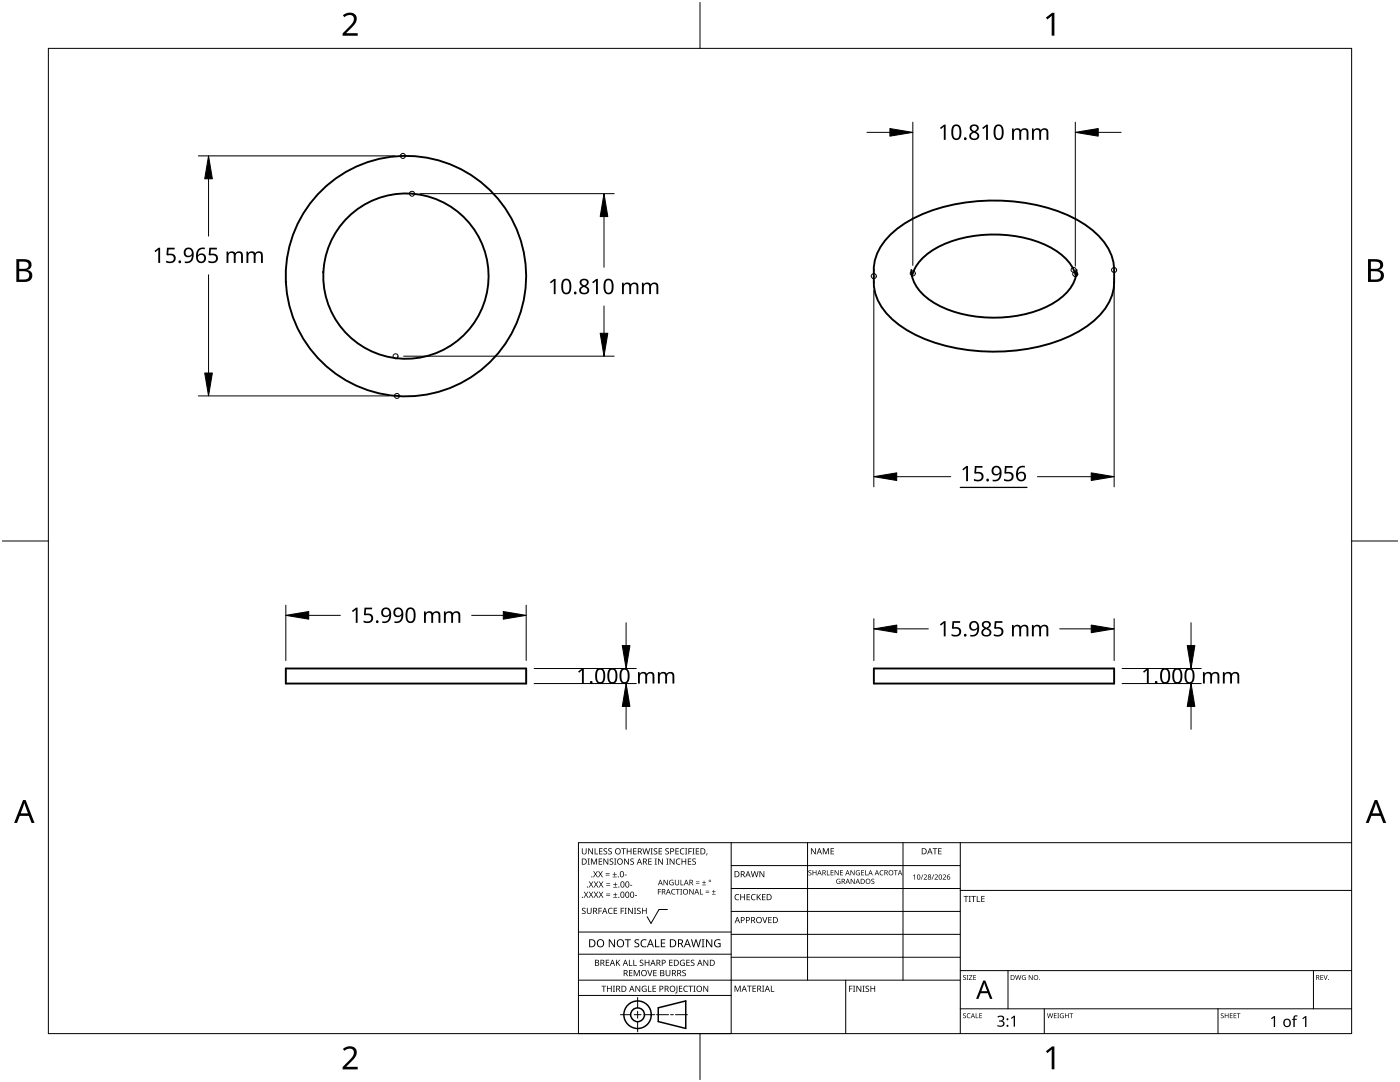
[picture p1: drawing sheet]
<svg xmlns="http://www.w3.org/2000/svg" width="279mm" height="216mm" viewBox="0 0 279 216" stroke-linecap="round" stroke-linejoin="round" font-family="sans-serif">
<g fill="none" stroke="#000" stroke-width=".38">
<path d="M177.7 46.8a27.2 27.2 0 0 1 15-6.4 37.2 37.2 0 0 1 22.2 3.4 14.4 14.4 0 0 1 6.9 7.2 15.6 15.6 0 0 1 .1 7.9 13.8 13.8 0 0 1-6.6 7.2 37.1 37.1 0 0 1-24.3 3.4 24.7 24.7 0 0 1-14.1-7 9.4 9.4 0 0 1-2.5-6.2 11.3 11.3 0 0 1 1.3-7l.9-1.3zM181.9 53.9l.1 1.2M182 55.1a9.4 9.4 0 0 0 5.6 6 26 26 0 0 0 22.4-.5 9.1 9.1 0 0 0 4.7-5.5M182 55.1a9.2 9.2 0 0 1 5.3-5.8 26 26 0 0 1 22.4 .1 9.4 9.4 0 0 1 5 5.7M214.9 53.9l-.2 1.2M57 133.4h48v3h-48zM174.4 133.4h48v3h-48z"/>
<circle cx="81" cy="55.1" r="16.5"/>
<circle cx="81" cy="55.1" r="24"/>
</g>
<path d="M9.7 9.7h260v196.5h-260z" fill="none" stroke="#000" stroke-width=".2"/>
<path d="M139.7 .5v9.2M.5 108h9.2M269.7 108h9.2M139.7 206.2v9.2" fill="none" stroke="#000" stroke-width=".2"/>
<g fill="#000">
<path d="M68.4 3.1a1.64 1.64 0 0 1 2.8 .4 2.52 2.52 0 0 1-1.2 2.2l-.9 .9h2.3v.5h-3v-.4l1.2-1.2a1.95 1.95 0 0 0 .9-2.2 1.23 1.23 0 0 0-1.8 .1zM208.7 3.5l1.3-.9h.4v4.5h-.5v-4l-.9 .8zM68.4 209.3a1.64 1.64 0 0 1 2.8 .4 2.52 2.52 0 0 1-1.2 2.2l-.9 1h2.3v.5h-3v-.5l1.2-1.2a1.95 1.95 0 0 0 .9-2.1 1.23 1.23 0 0 0-1.8 .1zM208.7 209.8l1.3-1h.4v4.6h-.5v-4l-.9 .7z"/>
<path d="M3.3 51.7h1.3a1.28 1.28 0 0 1 1.7 1.3 1.04 1.04 0 0 1-.9 .9 1.23 1.23 0 0 1 1 1.5 1.23 1.23 0 0 1-1.5 .9h-1.6zM3.8 54.1v1.7h1a.86 .86 0 0 0 1-.9 .86 .86 0 0 0-1.1-.8zM3.8 52.2v1.4h.9a.78 .78 0 0 0 1-.7 .78 .78 0 0 0-1.1-.7z"/>
<path d="M273 51.7h1.3a1.28 1.28 0 0 1 1.7 1.3 1.04 1.04 0 0 1-.8 .9 1.23 1.23 0 0 1 1 1.5 1.23 1.23 0 0 1-1.6 .9h-1.6zM273.6 54.1v1.7h.9a.86 .86 0 0 0 1.1-.9 .86 .86 0 0 0-1.1-.8zM273.6 52.2v1.4h.8a.78 .78 0 0 0 1-.7 .78 .78 0 0 0-1.1-.7z"/>
<path d="M4.6 159.6h.5l1.8 4.6h-.6l-.6-1.4h-1.8l-.5 1.4h-.6zM4.8 160.2l-.7 2.1h1.5z"/>
<path d="M274.3 159.6h.6l1.7 4.6h-.6l-.5-1.4h-1.8l-.6 1.4h-.5zM274.6 160.2l-.7 2.1h1.4z"/>
</g>
<g fill="none" stroke="#000" stroke-width=".2">
<path d="M145.9 168.1v38.1h-30.5v-38.1h154.3M145.9 172.7h45.7M145.9 177.3h45.7M161.2 168.1v27.5M180.2 168.1v27.5M191.6 168.1v38.1M191.6 177.7h78.1M115.4 198.6h30.5M115.4 195.6h76.2M115.4 190.4h30.5M115.4 186h30.5M127.3 199v2.1"/>
<path d="M133.2 181.5h-1.7l-1.6 2.8-.7-1.4M145.9 181.9h45.7M145.9 186.4h45.7M145.9 191h45.7M168.8 195.6v10.6M191.6 193.7h78.1M201.2 193.7v7.6M262.1 193.7v7.6M123.8 202.5h2.1M126.6 202.5h1.3M127.3 201.8v1.4M127.3 203.8v2.1"/>
<path d="M128.6 202.5h2.1M131 202.5h2.4M133.8 202.5h.6M134.8 202.5h2.4M191.6 201.3h78.1M208.4 201.3v4.9M243.1 201.3v4.9"/>
</g>
<g fill="#000">
<path d="M116.1 169.3h.2v.8a.32 .32 0 0 0 .3 .3 .32 .32 0 0 0 .3-.3v-.8h.2v.8a.47 .47 0 0 1-.5 .4 .47 .47 0 0 1-.5-.5zM116.5 177.9h.2l.3 .5 .3-.5h.1l-.4 .6 .4 .6h-.1l-.3-.5-.4 .5h-.1l.4-.6zM117.3 171.3h.4l-.1 .1v1l.1 .1h-.4l.1-.1v-1zM117.4 169.3h.2l.6 1v-1h.1v1.2h-.1l-.7-1v1h-.1zM117.5 177.9h.2l.3 .5 .3-.5h.1l-.4 .6 .4 .6h-.1l-.4-.5-.3 .5h-.1l.4-.6zM117.5 175.9h.2l.3 .5 .3-.5h.1l-.4 .6 .5 .6h-.2l-.3-.5-.4 .5h-.1l.4-.6zM117.9 171.3h.3l.3 1 .4-1h.3v1.2h-.2v-1l-.4 1h-.1l-.4-1v1h-.2zM118.7 169.3h.1v1h.6v.2h-.7zM118.4 173.8h.1l.3 .5 .3-.5h.2l-.4 .6 .4 .7h-.1l-.4-.6-.3 .6h-.1l.4-.7zM118.5 177.9h.2l.2 .5 .3-.5h.2l-.4 .6 .4 .6h-.1l-.4-.5-.3 .5h-.1l.4-.6zM118.5 175.9h.2l.3 .5 .3-.5h.1l-.4 .6 .4 .6h-.1l-.3-.5-.4 .5h-.1l.4-.6zM119.5 171.3h.7v.1h-.6v.4h.5v.2h-.5v.4h.6v.1h-.7z"/>
<path d="M119.6 169.3h.6v.1h-.5v.4h.5v.1h-.5v.4h.5v.2h-.6zM119.4 173.8h.1l.3 .5 .3-.5h.2l-.4 .6 .4 .7h-.1l-.4-.6-.3 .6h-.2l.5-.7zM119.5 177.9h.1l.3 .5 .3-.5h.2l-.4 .6 .4 .6h-.1l-.4-.5-.3 .5h-.1l.4-.6zM119.5 175.9h.2l.3 .5 .3-.5h.1l-.4 .6 .4 .6h-.1l-.4-.5-.3 .5h-.1l.4-.6zM120.9 174.6h.8v.1h-.8zM120.9 174.2h.8v.1h-.8zM121 178.7h.8v.1h-.8zM121 178.3h.8v.1h-.8zM121 176.6h.8v.1h-.8zM121 176.3h.8v.1h-.8zM120.5 169.4l.4-.1h.3l-.1 .1a.25 .25 0 0 0-.4-.1 .25 .25 0 0 0 0 .4l.4 .3 .1 .2-.3 .3-.5-.1v-.1h.2a.27 .27 0 0 0 .4-.1 .27 .27 0 0 0-.3-.3l-.2-.2zM120.4 171.3h.2l.7 1-.1-1h.2v1.2h-.2l-.6-1v1h-.2z"/>
<path d="M121.4 169.4l.5-.1h.2v.1a.25 .25 0 0 0-.4-.1 .25 .25 0 0 0 0 .4l.4 .3v.2l-.2 .3-.5-.1v-.1h.1a.27 .27 0 0 0 .5-.1 .27 .27 0 0 0-.4-.3l-.2-.2zM122.3 174.9h.8v.2h-.8zM122.4 179h.8v.1h-.8zM122.4 177h.8v.1h-.8zM121.7 171.4l.4-.1 .3 .1-.1 .1a.25 .25 0 0 0-.4-.1 .25 .25 0 0 0 0 .4 .42 .42 0 0 1 .5 .5 .42 .42 0 0 1-.7 .2l-.1-.2 .2 .1a.27 .27 0 0 0 .5-.2 .27 .27 0 0 0-.4-.3l-.2-.2zM122.6 174h.1v.4h.4v.1h-.4v.4h-.1v-.4h-.3v-.1h.3zM122.7 178.1h.1v.4h.4v.1h-.4v.3h-.1v-.3h-.3v-.1h.3zM122.7 176.1h.2v.3h.3v.2h-.3v.3h-.2v-.3h-.3v-.2h.3zM122.6 171.3h.4l-.1 .1v1l.1 .1h-.4l.1-.1v-1zM124 169.3h.9v.1h-.4v1.1h-.1v-1.1h-.4zM124.7 174.5h.4v.2h-.4zM124.6 171.3h.1l.7 1v-1h.1v1.2h-.2l-.6-1v1h-.1z"/>
<path d="M125.7 176.6h.5v.1h-.5zM125.1 169.3h.1v.5h.7v-.5h.1v1.2h-.1v-.6h-.7v.6h-.1zM125.8 171.4l.5-.1 .2 .1v.1a.25 .25 0 0 0-.4-.1 .25 .25 0 0 0 0 .4 .42 .42 0 0 1 .4 .5 .42 .42 0 0 1-.7 .2v-.2l.1 .1a.27 .27 0 0 0 .5-.2 .27 .27 0 0 0-.4-.3l-.2-.2zM126.7 178.6h.4v.2h-.4zM126.4 169.3h.6v.1h-.5v.4h.5v.1h-.5v.4h.5v.2h-.6zM128.2 169.3h.2l.2 1 .3-1h.2l.2 1 .3-1h.1l-.3 1.2h-.1l-.3-1.1-.3 1.1h-.2zM129.4 171.3h.7v.1h-.6v.4h.5v.2h-.5v.4h.6v.1h-.7zM129.8 169.3h.5l-.2 .1v1l.2 .1h-.5l.2-.1v-1zM130.7 171.3h.4l-.1 .1v1l.1 .1h-.4l.1-.1v-1zM130.5 169.4l.4-.1h.3l-.1 .1a.25 .25 0 0 0-.4-.1 .25 .25 0 0 0 0 .4l.4 .3 .1 .2-.2 .3-.6-.1v-.1h.2a.27 .27 0 0 0 .4-.1 .27 .27 0 0 0-.3-.3l-.2-.2zM131.3 177.4h.6v.1h-.5v.4h.5v.1h-.5v.5h-.1zM131.4 169.3h.7v.1h-.5v.4h.5v.1h-.5v.4h.5v.2h-.7z"/>
<path d="M131.3 171.3h.2l.7 1v-1h.1v1.2h-.2l-.6-1v1h-.2zM132.4 175.6h.2l.6 .9v-.9h.1v1h-.2l-.6-.9v.9h-.1zM133 171.3h.4l-.1 .1v1l.1 .1h-.4l.1-.1v-1zM132.8 169.4l.4-.1h.3l-.1 .1a.25 .25 0 0 0-.3-.1 .25 .25 0 0 0 0 .4l.4 .3v.2l-.2 .3-.5-.1v-.1h.1a.27 .27 0 0 0 .5-.1 .27 .27 0 0 0-.4-.3l-.2-.2zM133.7 175.7l.5-.2 .2 .1v.1a.45 .45 0 0 0-.7 .4 .45 .45 0 0 0 .6 .4v-.3h-.2v-.1h.3v.5a.6 .6 0 0 1-.8-.1 .6 .6 0 0 1 .1-.8zM134.1 177.5l.4-.1h.3l-.1 .2a.44 .44 0 0 0-.6 .4 .44 .44 0 0 0 .6 .3 .52 .52 0 0 1-.7 0 .52 .52 0 0 1 .1-.8zM133.6 171.3h.2l.7 1v-1h.1v1.2h-.2l-.6-1v1h-.2zM134.9 177.4h.8v.1h-.4v1h-.1v-1h-.3zM135 171.5l.5-.2 .3 .1-.1 .1a.49 .49 0 0 0-.7 .4 .49 .49 0 0 0 .7 .5 .52 .52 0 0 1-.6 0 .52 .52 0 0 1-.2-.6zM134.8 169.3h.7v.1h-.6v.4h.5v.1h-.5v.4h.6v.2h-.7zM134.7 175.6h.1v.7a.28 .28 0 0 0 .3 .2 .28 .28 0 0 0 .3-.2v-.7h.1v.7a.42 .42 0 0 1-.4 .4 .42 .42 0 0 1-.4-.4zM135.8 175.6h.2v.9h.4v.1h-.6z"/>
<path d="M135.8 177.4h.3l-.1 .1v.9l.1 .1h-.3l.1-.1v-.9zM135.8 169.4l.4-.1h.4l-.1 .1h-.2a.49 .49 0 0 0-.4 .6 .49 .49 0 0 0 .7 .3 .52 .52 0 0 1-.7 .1 .52 .52 0 0 1-.2-.6zM136 171.3h.2v.5h.6v-.5h.1v1.2h-.1v-.5h-.6v.5h-.2zM136.7 169.3h.5l-.2 .1v1l.2 .1h-.5l.2-.1v-1zM137.4 169.3h.7v.1h-.6v.4h.5v.2h-.5v.5h-.1zM137.3 171.3h.7v.1h-.6v.4h.5v.2h-.5v.4h.6v.1h-.7zM137.6 177.4h.1l.6 .9v-.9h.1v1.1h-.1l-.6-.9v.9h-.1zM138.2 169.3h.4l-.1 .1v1l.1 .1h-.4l.1-.1v-1zM138.9 176.2h.7v.1h-.7zM138.9 175.9h.7v.1h-.7zM138.2 171.4l.4-.1 .3 .1-.1 .1a.25 .25 0 0 0-.4-.1 .25 .25 0 0 0 0 .4 .42 .42 0 0 1 .5 .5 .42 .42 0 0 1-.7 .2l-.1-.2 .2 .1a.27 .27 0 0 0 .5-.2 .27 .27 0 0 0-.4-.3l-.2-.2zM138.9 169.3h.6v.1h-.5v.4h.5v.1h-.5v.4h.5v.2h-.6z"/>
<path d="M139.7 177.4h.1v1h.5v.1h-.6zM140.1 176.5h.8v.1h-.8zM140.5 175.7h.1v.3h.3v.2h-.3v.3h-.1v-.3h-.4v-.2h.4zM140.8 178h.7v.2h-.7zM140.8 177.7h.7v.1h-.7zM141 170.3h.2l-.3 .4zM142.1 178.4h.7v.1h-.7zM142.4 177.6h.1v.3h.3v.1h-.3v.3h-.1v-.3h-.3v-.1h.3zM146.8 178.6l.4-.2 .3 .1v.1a.49 .49 0 0 0-.7 .4 .49 .49 0 0 0 .7 .5 .52 .52 0 0 1-.7 0 .52 .52 0 0 1-.2-.6zM147.7 178.4h.2v.5h.6v-.5h.2v1.2h-.2v-.5h-.6v.5h-.2zM149 178.4h.7v.1h-.5v.4h.4v.2h-.4v.4h.5v.1h-.7zM150 178.6l.5-.2 .3 .1-.1 .1a.49 .49 0 0 0-.7 .4 .49 .49 0 0 0 .8 .5 .52 .52 0 0 1-.7 0 .52 .52 0 0 1-.2-.6z"/>
<path d="M149.8 173.8h.2l.3 1.1 .2-1.1h.2l.3 1.1 .2-1.1h.2l-.3 1.2h-.2l-.3-1-.3 1h-.1zM151 178.4h.2v.6l.5-.6h.2l-.5 .5 .5 .7h-.2l-.4-.6-.1 .6h-.2zM151.6 173.8h.1l.7 1v-1h.1v1.2h-.1l-.7-1v1h-.1zM152.1 178.4h.7v.1h-.6v.4h.5v.2h-.5v.4h.6v.1h-.7zM161.4 173.7l.3-.1 .2 .1v.1a.24 .24 0 0 0-.3-.1 .24 .24 0 0 0-.1 .3 .24 .24 0 0 0 .3 .1 .32 .32 0 0 1 0 .6 .32 .32 0 0 1-.5-.2h.1a.26 .26 0 0 0 .3 .1 .26 .26 0 0 0 .1-.4 .26 .26 0 0 0-.3-.1zM161.8 169.3h.2l.7 1v-1h.1v1.2h-.2l-.6-1v1h-.2zM162.2 173.6h.1v.5h.5v-.5h.1v1.1h-.1v-.5h-.5v.5h-.1zM164.2 169.3h.2l.4 .9 .4-.9h.2v1.2h-.1v-1.1l-.4 1.1h-.1l-.4-1.1v1.1h-.2zM165 173.6h.2v.9h.4v.2h-.6zM165.8 173.6h.5v.2h-.4v.3h.4v.1h-.4v.3h.4v.2h-.5zM165.8 169.3h.6v.1h-.5v.4h.5v.1h-.5v.4h.5v.2h-.6zM167 175.5l.5-.2 .2 .1v.1a.42 .42 0 0 0-.7 .3 .42 .42 0 0 0 .6 .5v-.3h-.2v-.2h.3v.5a.56 .56 0 0 1-.7-.1 .56 .56 0 0 1 0-.7z"/>
<path d="M166.6 173.6h.1l.6 .9v-.9h.1v1.1h-.2l-.5-.9v.9h-.1zM167.7 173.6h.5v.2h-.4v.3h.4v.1h-.4v.3h.4v.2h-.5zM169.7 173.6h.2l.5 .9v-.9h.1v1.1h-.1l-.6-.9 .1 .9h-.2zM169.8 175.4h.1l.6 .8v-.8h.1v1h-.2l-.5-.9v.9h-.1zM170.9 173.8l.5-.2 .2 .1v.1a.42 .42 0 0 0-.7 .3 .42 .42 0 0 0 .6 .4v-.3h-.2v-.1h.3v.5a.56 .56 0 0 1-.7-.1 .56 .56 0 0 1 0-.7zM171.9 173.6h.5v.2h-.4v.3h.4v.1h-.4v.3h.4v.2h-.5zM172.7 173.6h.1v.9h.4v.2h-.5zM173.9 175.5l.4-.2 .2 .1-.1 .1a.24 .24 0 0 0-.3-.1 .24 .24 0 0 0-.1 .3 .24 .24 0 0 0 .3 .2 .32 .32 0 0 1 .1 .5 .32 .32 0 0 1-.5-.2 .26 .26 0 0 0 .4 .1 .26 .26 0 0 0 .1-.3 .26 .26 0 0 0-.4-.2zM175.7 173.8l.3-.2 .3 .1h-.3a.42 .42 0 0 0-.3 .6 .42 .42 0 0 0 .6 .2 .48 .48 0 0 1-.7 0 .48 .48 0 0 1 .1-.7zM178.4 173.6h.7v.2h-.3v.9h-.1v-.9h-.3zM182.2 174.7l.4-.2v1h-.1v-.9l-.2 .2zM184.1 174.5h.2l-.4 1h-.1z"/>
<path d="M184.4 174.6a.37 .37 0 0 1 .5 0 .37 .37 0 0 1-.2 .6l-.2 .2h.5v.1h-.7l.3-.4a.27 .27 0 0 0 .3-.3 .27 .27 0 0 0-.4-.2zM186.3 174.5h.1l-.4 1h-.1zM186.1 169.3h.9v.1h-.3v1.1h-.2v-1.1h-.4zM186.5 174.6a.37 .37 0 0 1 .6 0 .37 .37 0 0 1-.2 .6l-.2 .2h.5v.1h-.7l.3-.4a.27 .27 0 0 0 .2-.3 .27 .27 0 0 0-.3-.2zM187.2 169.3h.7v.1h-.5v.4h.5v.1h-.5v.4h.5v.2h-.7zM188.2 174.6a.37 .37 0 0 1 .5 0 .37 .37 0 0 1-.2 .6l-.2 .2h.5v.1h-.7l.3-.4a.27 .27 0 0 0 .3-.3 .27 .27 0 0 0-.4-.2zM192.3 178.8h.9v.1h-.3v1.1h-.2v-1.1h-.4zM193.3 178.8h.5l-.2 .1v1l.2 .1h-.5l.2-.1v-1zM193.8 178.8h1v.1h-.4v1.1h-.2v-1.1h-.4zM194.9 178.8h.2v1.1h.5v.1h-.7zM195.8 178.8h.7v.1h-.5v.4h.5v.1h-.5v.5h.5v.1h-.7zM116.2 181.3l.4-.2 .3 .1-.1 .1a.25 .25 0 0 0-.4-.1 .25 .25 0 0 0 0 .4l.4 .2 .1 .3-.3 .3-.5-.1v-.1h.2a.27 .27 0 0 0 .4-.1 .27 .27 0 0 0-.3-.3l-.2-.2z"/>
<path d="M117.1 181.1h.2v.8a.32 .32 0 0 0 .3 .3 .32 .32 0 0 0 .3-.3v-.8h.2v.8a.47 .47 0 0 1-.5 .5 .47 .47 0 0 1-.5-.5zM119.4 181.1h.7v.2h-.5v.4h.5v.1h-.5v.6h-.2zM120 196.7h1v.1h-.4v1.1h-.2v-1.1h-.4zM120.9 191.5h.7v.1h-.5v.4h.4v.2h-.4v.4h.5v.1h-.7zM121.5 181.3l.4-.2 .4 .1-.1 .1a.49 .49 0 0 0-.7 .5 .49 .49 0 0 0 .7 .4 .52 .52 0 0 1-.6 .1 .52 .52 0 0 1-.3-.6zM121.1 196.7h.2v.5h.6v-.5h.2v1.2h-.2v-.6h-.6v.6h-.2zM121.5 187.4h.2l.9 1.3v-1.3h.1v1.6h-.2l-.8-1.3v1.3h-.2zM122.3 196.7h.4l-.1 .1v1l.1 .1h-.4l.2-.1v-1zM122.5 181.1h.7v.2h-.6v.4h.5v.1h-.5v.4h.6v.2h-.7zM122.9 191.5h.2v.6l.5-.6h.2l-.5 .5 .5 .7h-.2l-.4-.6-.1 .6h-.2zM123.9 181.1h.6v.2h-.5v.4h.5v.1h-.5v.6h-.1zM124.7 181.1h.4l-.2 .2v.9l.2 .2h-.4l.1-.2v-.9z"/>
<path d="M124.7 187.4h1.2v.2h-.5v1.4h-.2v-1.4h-.5zM125.5 191.5h.2v1.1h.5v.1h-.7zM125.5 193.6h.7v.1h-.5v.4h.5v.1h-.5v.4h.5v.2h-.7zM125.3 181.1h.2l.7 1.1-.1-1.1h.2v1.3h-.2l-.6-1v1h-.2zM126.4 191.5h.2v1.1h.5v.1h-.7zM126.5 181.1h.5l-.2 .2v.9l.2 .2h-.5l.2-.2v-.9zM126.5 193.6h.2l.4 1 .4-1h.2v1.2h-.2v-1.1l-.4 1.1h-.1l-.4-1.1v1.1h-.1zM126.7 187.6l.3-.2 .6 .1-.2 .1a.33 .33 0 0 0-.6 .2 .33 .33 0 0 0 .4 .4 .47 .47 0 0 1 .4 .6 .47 .47 0 0 1-.7 .2h-.3v-.2h.2a.35 .35 0 0 0 .6-.2 .35 .35 0 0 0-.5-.4l-.3-.2zM126.8 196.7h.2l.6 1v-1h.2v1.2h-.2l-.7-1 .1 1h-.2zM127.2 181.3l.4-.2 .3 .1-.1 .1a.25 .25 0 0 0-.4-.1 .25 .25 0 0 0 0 .4l.4 .2 .1 .3-.3 .3-.5-.1v-.1h.2a.27 .27 0 0 0 .4-.1 .27 .27 0 0 0-.3-.3l-.2-.2zM127.7 191.6l.5-.1 .2 .1v.1a.25 .25 0 0 0-.4-.1 .25 .25 0 0 0 0 .4l.4 .2v.3l-.2 .2h-.5v-.2l.1 .1a.27 .27 0 0 0 .5-.2 .27 .27 0 0 0-.4-.3l-.2-.2zM128 187.6l.6-.2 .4 .1v.2a.64 .64 0 0 0-1 .5 .64 .64 0 0 0 1 .6v.2a.83 .83 0 0 1-1.1-.3 .83 .83 0 0 1 .1-1.1z"/>
<path d="M128.2 196.8l.6-.1 .2 .1v.1a.5 .5 0 0 0-.8 .4 .5 .5 0 0 0 .7 .5v-.4h-.3v-.1h.4v.6a.66 .66 0 0 1-.8-.2 .66 .66 0 0 1 0-.9zM128.1 181.1h.2v.6h.6v-.6h.2v1.3h-.2v-.6h-.6v.6h-.2zM129.2 193.6h.1l.4 1 .3-1h.2l-.4 1.2h-.2zM129.3 196.7h.2v1.1h.5v.1h-.7zM128.7 191.5h.1v.5h.6v-.5h.2v1.2h-.2v-.5h-.6v.5h-.1zM130.7 187.4h.2v1.4h.7v.2h-.9zM130.2 196.7h.7v.1h-.5v.4h.5v.1h-.5v.5h.5v.1h-.7zM130.4 193.6h.6v.1h-.5v.4h.5v.1h-.5v.4h.5v.2h-.6zM131.9 187.4h.9v.2h-.7v.5h.6v.2h-.6v.5h.7v.2h-.9zM132.8 193.6h.2v.7a.32 .32 0 0 0 .3 .4 .32 .32 0 0 0 .3-.4v-.7h.2v.7a.47 .47 0 0 1-.5 .5 .47 .47 0 0 1-.5-.5zM133.5 191.5h.7v.1h-.5v.4h.5v.2h-.5v.4h.5v.1h-.7zM135 196.7h.2v1.3l-.1 .2h-.3l-.1-.1 .3-.2z"/>
<path d="M135.5 196.7h.7v.1h-.5v.4h.4v.1h-.4v.5h.5v.1h-.7zM135.8 191.7l.5-.2 .4 .1-.1 .1a.5 .5 0 0 0-.8 .4 .5 .5 0 0 0 .7 .5v-.4h-.2v-.1h.4v.6a.66 .66 0 0 1-.9-.1 .66 .66 0 0 1 0-.9zM136.2 193.7l.4-.2 .3 .1-.1 .1a.25 .25 0 0 0-.4-.1 .25 .25 0 0 0 0 .4 .42 .42 0 0 1 .5 .6 .42 .42 0 0 1-.7 .2l-.1-.2h.2a.27 .27 0 0 0 .5-.1 .27 .27 0 0 0-.4-.3l-.2-.2zM136.5 196.8l.5-.1 .3 .1-.1 .1a.49 .49 0 0 0-.7 .4 .49 .49 0 0 0 .8 .4 .52 .52 0 0 1-.7 .1 .52 .52 0 0 1-.2-.6zM137 191.5h.7v.1h-.6v.4h.5v.2h-.5v.4h.6v.1h-.7zM137.4 196.7h.9v.1h-.4v1.1h-.1v-1.1h-.4zM137.9 191.6l.4-.1 .3 .1-.1 .1a.25 .25 0 0 0-.4-.1 .25 .25 0 0 0 0 .4l.4 .2 .1 .3-.2 .2h-.6v-.2l.2 .1a.27 .27 0 0 0 .5-.2 .27 .27 0 0 0-.4-.3l-.2-.2zM138.4 196.7h.4l-.1 .1v1l.1 .1h-.4l.1-.1v-1zM137.9 187.4h.2l.3 1.4 .4-1.4h.2l.4 1.4 .3-1.4h.2l-.4 1.6h-.2l-.4-1.3-.4 1.3h-.2zM140 187.4h.6l-.2 .2v1.3l.2 .1h-.6l.2-.1v-1.3zM140.4 196.7h.1l.7 1v-1h.1v1.2h-.1l-.7-1v1h-.1zM140.4 191.5h.2l.6 1v-1h.1v1.2h-.1l-.7-1v1h-.1z"/>
<path d="M140.9 187.4h.2l.9 1.3v-1.3h.2v1.6h-.3l-.8-1.3v1.3h-.2zM142.7 187.6l.7-.2 .4 .1-.1 .2a.65 .65 0 0 0-1 .5 .65 .65 0 0 0 .9 .6v-.4h-.3v-.2h.5v.7a.86 .86 0 0 1-1.1-.1 .86 .86 0 0 1 0-1.2zM146.6 196.7h.2l.4 1 .4-1h.2v1.2h-.1v-1.1l-.4 1.1h-.2l-.4-1.1v1.1h-.1zM149.1 196.7h.9v.1h-.4v1.1h-.1v-1.1h-.4zM150.2 196.7h.7v.1h-.6v.4h.5v.1h-.5v.5h.6v.1h-.7zM152.1 183h.2l.3 1 .4-1h.2l-.5 1.2h-.1zM152.1 196.7h.4l-.1 .1v1l.1 .1h-.4l.1-.1v-1zM153.8 196.7h.2v1.1h.5v.1h-.7zM153.3 183h.7v.1h-.5v.4h.5v.1h-.5v.5h.5v.1h-.7zM169.5 196.7h.6v.1h-.5v.5h.5v.1h-.5v.5h-.1zM170.2 196.7h.5l-.2 .1v1l.2 .1h-.5l.2-.1v-1zM170.9 196.7h.2l.6 1v-1h.2v1.2h-.2l-.6-1v1h-.2z"/>
<path d="M172.1 196.7h.5l-.2 .1v1l.2 .1h-.5l.2-.1v-1zM172.8 196.8l.4-.1h.2v.2a.25 .25 0 0 0-.4-.1 .25 .25 0 0 0 0 .4l.4 .2 .1 .3-.3 .2h-.5v-.2l.2 .1a.27 .27 0 0 0 .4-.2 .27 .27 0 0 0-.3-.3l-.3-.2zM173.7 196.7h.2v.5h.6v-.5h.2v1.2h-.2v-.6h-.6v.6h-.2zM192.2 194.7l.4-.1h.2l-.1 .1a.24 .24 0 0 0-.3 0 .24 .24 0 0 0-.1 .3 .24 .24 0 0 0 .4 .1l.1 .1-.1 .3h-.4l-.1-.1a.24 .24 0 0 0 .3 .1 .24 .24 0 0 0 .1-.3l-.4-.3zM192.9 194.6h.4l-.1 .1v.7l.1 .1h-.4l.1-.1v-.7zM193.4 194.6h.6l-.5 .8h.6v.1h-.7l.5-.8h-.5zM194.2 194.6h.6v.1h-.4v.3h.4v.1h-.4v.3h.4v.1h-.6zM202.6 194.6h.1l.2 .8 .2-.8h.2l.2 .8 .2-.8h.1l-.2 .9h-.2l-.2-.8-.2 .8h-.2zM204.1 194.7l.3-.1h.3l-.1 .1a.4 .4 0 0 0-.6 .4 .4 .4 0 0 0 .6 .3v-.3l-.2-.1h.3v.5a.53 .53 0 0 1-.7-.1 .53 .53 0 0 1 .1-.7zM205.3 194.6h.2l.5 .8v-.8h.1v.9h-.2l-.5-.8v.8h-.1zM263.5 194.6h.6v.1h-.5v.3h.4v.1h-.4v.3h.5v.1h-.6zM264.1 194.6h.2l.2 .8 .3-.8h.2l-.4 .9h-.1z"/>
<path d="M192.2 202.3l.4-.1h.2l-.1 .1a.24 .24 0 0 0-.3 0 .24 .24 0 0 0-.1 .3 .24 .24 0 0 0 .4 .1l.1 .2-.1 .2-.4 .1-.1-.2a.24 .24 0 0 0 .3 .1 .24 .24 0 0 0 .1-.3l-.4-.2zM193.1 202.3l.6-.1-.3 .1a.4 .4 0 0 0-.3 .5 .4 .4 0 0 0 .5 .2 .46 .46 0 0 1-.6 0 .46 .46 0 0 1 .1-.7zM194.7 202.2h.1v.8h.5v.2h-.6zM195.4 202.2h.6v.1h-.4v.3h.4v.1h-.4v.4h.4v.1h-.6zM199.1 202.9a.73 .73 0 0 1 .8-.3 .73 .73 0 0 1 .5 .8l-.4 .3a.62 .62 0 0 1 .5 .8 .62 .62 0 0 1-.9 .4l-.6-.1v-.3l.3 .1a.49 .49 0 0 0 .7 0 .49 .49 0 0 0 0-.7l-.6-.1v-.2a.46 .46 0 0 0 .6 0 .46 .46 0 0 0 0-.7h-.4l-.4 .2zM201.7 203.1l.6-.4h.3v2.2h-.3v-1.9l-.4 .3zM209 202.2h.1l.2 .8 .2-.8h.1l.3 .8 .2-.8h.1l-.3 1h-.1l-.2-.9-.3 .9h-.1zM210.3 202.2h.6v.1h-.4v.3h.3v.1h-.3v.4h.4v.1h-.6zM211 202.2h.4l-.2 .1v.8l.2 .1h-.4l.1-.1v-.8zM211.6 202.3l.7-.1-.1 .1a.4 .4 0 0 0-.6 .4 .4 .4 0 0 0 .6 .3v-.2l-.2-.2h.3v.5a.53 .53 0 0 1-.7-.1 .53 .53 0 0 1 0-.7zM212.5 202.2h.2v.4h.5v-.4h.1v1h-.1v-.5h-.5v.5h-.2zM213.4 202.2h.8v.1h-.3v.9h-.2v-.9h-.3z"/>
<path d="M243.7 202.3l.3-.1h.2v.1a.24 .24 0 0 0-.3 0 .24 .24 0 0 0-.1 .3 .24 .24 0 0 0 .3 .1l.1 .2-.1 .2-.4 .1-.1-.2a.24 .24 0 0 0 .4 .1 .24 .24 0 0 0 0-.3l-.3-.2zM244.4 202.2h.2v.4h.5v-.4h.1v1h-.1v-.5h-.5v.5h-.2zM245.4 202.2h.6v.1h-.4v.3h.4v.1h-.4v.4h.4v.1h-.6zM246.2 202.2h.5v.1h-.4v.3h.4v.1h-.4v.4h.4v.1h-.5zM246.8 202.2h.8v.1h-.3v.9h-.2v-.9h-.3zM253.7 203.2l.6-.5h.2v2.2h-.3v-1.9l-.4 .4zM258.2 202.7l.3-.1h.5l-.1 .3-.4-.1-.1 .2v.3h.4v.2h-.4v1.4h-.3v-1.4h-.3l.3-.2zM259.9 203.2l.6-.5h.2v2.2h-.2v-1.9l-.5 .4z"/>
<path d="M116.1 171.3h.4a.61 .61 0 0 1 .6 .6 .61 .61 0 0 1-.6 .6h-.4zM116.3 171.4v1h.1a.48 .48 0 0 0 .5-.5 .48 .48 0 0 0-.4-.5z"/>
<path d="M122.7 169.9a.61 .61 0 0 1 1.2 0 .61 .61 0 0 1-1.2 0zM123 169.5a.47 .47 0 0 0-.1 .7 .47 .47 0 0 0 .8 0v-.1a.45 .45 0 0 0-.1-.6 .45 .45 0 0 0-.6 0z"/>
<path d="M123.1 171.9a.61 .61 0 0 1 1.2 0 .61 .61 0 0 1-1.2 0zM123.5 171.5l-.2 .4a.45 .45 0 0 0 .7 .4 .45 .45 0 0 0 0-.8l-.2-.1z"/>
<path d="M123.9 173.9a.51 .51 0 0 1 .6 .1 .51 .51 0 0 1 0 .7 .44 .44 0 0 1-.6 .3 .44 .44 0 0 1-.2-.6zM123.9 174v.1a.48 .48 0 0 0 .3 .8 .53 .53 0 0 0 .2-.5 .53 .53 0 0 0-.4-.4z"/>
<path d="M124 178a.44 .44 0 0 1 .5 0 .44 .44 0 0 1 .1 .5 .46 .46 0 0 1-.4 .7 .46 .46 0 0 1-.4-.7zM124.1 178.1l-.1 .2a.45 .45 0 0 0 .3 .7 .53 .53 0 0 0 .2-.5 .53 .53 0 0 0-.4-.4z"/>
<path d="M124 176a.44 .44 0 0 1 .5 0 .44 .44 0 0 1 .1 .5 .46 .46 0 0 1-.4 .6 .46 .46 0 0 1-.4-.7zM124.1 176.1l-.1 .4a.31 .31 0 0 0 .2 .5 .31 .31 0 0 0 .3-.5l-.1-.4z"/>
<path d="M124.9 178a.5 .5 0 0 1 .7 .1 .5 .5 0 0 1 0 .6 .44 .44 0 0 1-.6 .4 .44 .44 0 0 1-.2-.6zM125 178.1a.48 .48 0 0 0-.1 .6 .48 .48 0 0 0 .4 .3l.1-.8-.2-.2z"/>
<path d="M124.9 176a.44 .44 0 0 1 .6 0 .44 .44 0 0 1 .1 .5 .46 .46 0 0 1-.5 .6 .46 .46 0 0 1-.3-.7zM125 176.1l-.1 .4a.31 .31 0 0 0 .3 .5 .31 .31 0 0 0 .2-.5v-.4z"/>
<path d="M125.9 178a.5 .5 0 0 1 .6 .1 .5 .5 0 0 1 0 .6 .44 .44 0 0 1-.5 .4 .44 .44 0 0 1-.2-.6zM126 178.1l-.1 .1a.48 .48 0 0 0 .4 .8 .53 .53 0 0 0 .2-.5 .53 .53 0 0 0-.5-.4z"/>
<path d="M127.3 169.3h.3a.35 .35 0 0 1 .5 .2 .35 .35 0 0 1-.3 .4l.4 .6h-.2l-.3-.5h-.3v.5h-.1zM127.4 169.4v.4h.2a.23 .23 0 0 0 .3-.2 .23 .23 0 0 0-.3-.2z"/>
<path d="M127.5 171.3h.2l.4 1.2h-.1l-.2-.4h-.4l-.2 .4h-.1zM127.6 171.5l-.2 .5h.4z"/>
<path d="M128.3 171.3h.3a.35 .35 0 0 1 .5 .2 .35 .35 0 0 1-.3 .5l.4 .5h-.2l-.3-.5h-.2v.5h-.2zM128.5 171.4v.5h.1a.23 .23 0 0 0 .3-.2 .23 .23 0 0 0-.3-.3z"/>
<path d="M131.7 175.5h.1l.5 1.1h-.2l-.1-.3h-.4l-.2 .3h-.1zM131.8 175.7l-.2 .5h.4z"/>
<path d="M132.1 177.4h.3a.31 .31 0 0 1 .4 .2 .31 .31 0 0 1-.2 .4l.3 .5h-.2l-.3-.5h-.2v.5h-.1zM132.2 177.5v.4h.2a.21 .21 0 0 0 .2-.2 .21 .21 0 0 0-.2-.2z"/>
<path d="M133.3 177.4h.1l.5 1.1h-.2l-.1-.4h-.4l-.2 .4h-.1zM133.4 177.5l-.2 .5h.4z"/>
<path d="M133.8 169.3h.6l.1 .2-.1 .4-.5 .1v.5h-.1zM133.9 169.4v.5a.29 .29 0 0 0 .5-.3 .29 .29 0 0 0-.5-.2z"/>
<path d="M136.9 175.5h.1l.4 1.1h-.1l-.1-.3h-.5l-.1 .3h-.1zM137 175.7l-.2 .5h.3z"/>
<path d="M136.2 177.9a.55 .55 0 0 1 1.1 0 .55 .55 0 0 1-1.1 0zM136.4 177.9a.45 .45 0 0 0 .9 0 .45 .45 0 0 0-.9 0z"/>
<path d="M137.6 175.6h.3a.31 .31 0 0 1 .4 .2 .31 .31 0 0 1-.2 .4l.3 .4h-.2l-.2-.4h-.3v.4h-.1zM137.7 175.7v.4h.2a.21 .21 0 0 0 .3-.2 .21 .21 0 0 0-.3-.2z"/>
<path d="M139 177.4h.1l.4 1.1h-.1l-.1-.4h-.5l-.1 .4h-.1zM139.1 177.5l-.2 .5h.3z"/>
<path d="M139.8 169.3h.4a.54 .54 0 0 1 .6 .6 .56 .56 0 0 1-.7 .6h-.3zM140 169.4v.9h.1a.48 .48 0 0 0 .5-.4 .48 .48 0 0 0-.4-.5z"/>
<path d="M141.4 175.8a.25 .25 0 0 1 .5 0 .25 .25 0 0 1-.5 0zM141.5 175.8a.15 .15 0 0 0 .3 0 .15 .15 0 0 0-.3 0z"/>
<path d="M146.6 173.8h.4a.61 .61 0 0 1 .6 .6 .61 .61 0 0 1-.7 .6h-.3zM146.8 174v.9h.1a.43 .43 0 0 0 .5-.5 .41 .41 0 0 0-.4-.4z"/>
<path d="M147.8 173.8h.4a.35 .35 0 0 1 .4 .3 .35 .35 0 0 1-.2 .4l.3 .5h-.2l-.3-.5h-.2v.5h-.2zM148 174v.4h.2a.23 .23 0 0 0 .3-.2 .23 .23 0 0 0-.3-.2z"/>
<path d="M149.2 173.8h.1l.5 1.2h-.1l-.2-.3h-.5l-.1 .3h-.2zM149.3 174l-.2 .5h.4z"/>
<path d="M153 178.4h.4a.55 .55 0 0 1 .6 .6 .56 .56 0 0 1-.6 .6h-.4zM153.2 178.5v1h.1a.48 .48 0 0 0 .5-.5 .48 .48 0 0 0-.4-.5z"/>
<path d="M163.5 173.6h.1l.4 1.1h-.1l-.2-.4h-.4l-.1 .4h-.1zM163.5 173.8l-.1 .4h.3z"/>
<path d="M163.4 169.2h.2l.5 1.3h-.2l-.2-.4h-.4l-.2 .4h-.1zM163.5 169.4l-.2 .6h.4z"/>
<path d="M164.1 173.6h.3a.29 .29 0 0 1 .4 .2 .29 .29 0 0 1-.2 .4l.3 .5h-.2l-.2-.5h-.2v.5h-.2zM164.3 173.7v.4h.1a.2 .2 0 0 0 .3-.2 .2 .2 0 0 0-.3-.2z"/>
<path d="M168 175.4h.3a.29 .29 0 0 1 .3 .2 .29 .29 0 0 1-.2 .3l.3 .5h-.1l-.3-.4h-.2v.4h-.1zM168.1 175.5v.3h.2a.2 .2 0 0 0 .2-.1 .2 .2 0 0 0-.3-.2z"/>
<path d="M169.1 173.6h.1l.4 1.1h-.1l-.2-.4h-.4l-.1 .4h-.1zM169.1 173.8l-.1 .4h.3z"/>
<path d="M169.1 175.4h.1l.4 1h-.1l-.1-.3h-.4l-.1 .3h-.2zM169.2 175.5l-.2 .4h.3z"/>
<path d="M171.1 175.4h.1l.4 1h-.1l-.1-.3h-.4l-.1 .3h-.2zM171.2 175.5l-.2 .4h.3z"/>
<path d="M171.8 175.4h.3a.51 .51 0 0 1 .5 .5 .51 .51 0 0 1-.5 .5h-.3zM171.9 175.5v.8l.4-.1 .1-.2v-.3z"/>
<path d="M172.7 175.9a.51 .51 0 0 1 1 0 .51 .51 0 0 1-1 0zM172.9 175.9a.4 .4 0 0 0 .8 0 .4 .4 0 0 0-.8 0z"/>
<path d="M173.7 173.6h.1l.4 1.1h-.2l-.1-.4h-.4l-.1 .4h-.1zM173.7 173.8l-.1 .4h.3z"/>
<path d="M174.9 173.6h.2l.4 1.1h-.2l-.1-.4h-.4l-.1 .4h-.2zM175 173.8l-.2 .4h.4z"/>
<path d="M176.5 173.6h.3a.29 .29 0 0 1 .3 .2 .29 .29 0 0 1-.1 .4l.2 .5h-.1l-.3-.5h-.2v.5h-.1zM176.6 173.7v.4h.2a.2 .2 0 0 0 .2-.2 .2 .2 0 0 0-.2-.2z"/>
<path d="M177.3 174.1a.51 .51 0 0 1 1 0 .51 .51 0 0 1-1 0zM177.5 174.1a.38 .38 0 0 0 .7 0 .38 .38 0 0 0-.7 0z"/>
<path d="M179.6 173.6h.1l.4 1.1h-.2l-.1-.4h-.4l-.1 .4h-.1zM179.6 173.8l-.1 .4h.3z"/>
<path d="M183.1 174.6h.4l.2 .5a.38 .38 0 0 1-.5 .4 .38 .38 0 0 1-.2-.6zM183.2 174.6l-.1 .2a.38 .38 0 0 0 .3 .6 .41 .41 0 0 0 .2-.5 .41 .41 0 0 0-.4-.3z"/>
<path d="M184 169.3h.3a.61 .61 0 0 1 .6 .6 .61 .61 0 0 1-.6 .6h-.3zM184.1 169.4v.9h.2a.43 .43 0 0 0 .5-.4 .41 .41 0 0 0-.5-.5z"/>
<path d="M185.2 174.6a.29 .29 0 0 1 .5-.1 .29 .29 0 0 1-.1 .5 .29 .29 0 0 1 .1 .4 .29 .29 0 0 1-.4 0 .29 .29 0 0 1 .1-.4l-.2-.2zM185.3 175.3a.2 .2 0 0 0 .4 0 .2 .2 0 0 0-.4 0zM185.3 174.8a.2 .2 0 0 0 .4 0 .2 .2 0 0 0-.4 0z"/>
<path d="M185.5 169.2h.1l.5 1.3h-.1l-.2-.4h-.5l-.1 .4h-.2zM185.6 169.4l-.2 .6h.4z"/>
<path d="M187.5 174.6h.4l.1 .5a.38 .38 0 0 1-.4 .4 .38 .38 0 0 1-.3-.6zM187.5 174.6v.2a.38 .38 0 0 0 .3 .6 .41 .41 0 0 0 .1-.5 .41 .41 0 0 0-.4-.3z"/>
<path d="M189.1 174.6l.5-.1-.4 .2-.1 .3a.33 .33 0 0 1 .5 .1 .33 .33 0 0 1-.2 .5 .33 .33 0 0 1-.4-.4zM189.1 175.2a.22 .22 0 0 0 .4 0 .22 .22 0 0 0-.4 0z"/>
<path d="M118.4 181.1h.3a.35 .35 0 0 1 .4 .3 .35 .35 0 0 1-.2 .4l.3 .6h-.1l-.3-.5h-.3v.5h-.1zM118.5 181.3v.4h.2a.23 .23 0 0 0 .3-.2 .23 .23 0 0 0-.3-.2z"/>
<path d="M118.7 191.5h.4a.31 .31 0 0 1 .4 .2 .31 .31 0 0 1-.2 .4 .33 .33 0 0 1 .3 .4 .33 .33 0 0 1-.4 .2h-.5zM118.9 192.2v.4h.2a.23 .23 0 0 0 .3-.2 .23 .23 0 0 0-.3-.2zM118.9 191.6v.4h.2a.21 .21 0 0 0 .3-.2 .21 .21 0 0 0-.3-.2z"/>
<path d="M117.6 187.4h.5a.71 .71 0 0 1 .7 .8 .73 .73 0 0 1-.8 .8h-.4zM117.8 187.6v1.2h.2a.56 .56 0 0 0 .6-.6 .54 .54 0 0 0-.6-.6z"/>
<path d="M119.8 191.5h.4a.35 .35 0 0 1 .4 .3 .35 .35 0 0 1-.2 .4l.3 .5h-.2l-.3-.5h-.2v.5h-.2zM120 191.6v.5h.2a.23 .23 0 0 0 .3-.2 .23 .23 0 0 0-.3-.3z"/>
<path d="M119.3 187.6a.74 .74 0 0 1 .9-.1 .74 .74 0 0 1 .4 .7 .77 .77 0 0 1-1.1 .8 .77 .77 0 0 1-.3-1.3zM119.5 187.7l-.2 .5a.56 .56 0 0 0 .7 .6 .56 .56 0 0 0 .3-.9 .51 .51 0 0 0-.8-.2z"/>
<path d="M120.6 181.1h.2l.4 1.3h-.1l-.2-.4h-.4l-.2 .4h-.1zM120.7 181.3l-.2 .6h.4z"/>
<path d="M122.2 191.5h.1l.5 1.2h-.2l-.1-.3h-.5l-.2 .3h-.1zM122.2 191.7l-.2 .5h.4z"/>
<path d="M123 196.7h.3a.35 .35 0 0 1 .4 .2 .35 .35 0 0 1-.2 .5l.3 .5h-.1l-.3-.5h-.3v.5h-.1zM123.1 196.8v.5h.2a.23 .23 0 0 0 .3-.3 .23 .23 0 0 0-.3-.2z"/>
<path d="M123.3 187.6a.74 .74 0 0 1 .8-.1 .74 .74 0 0 1 .5 .7 .77 .77 0 0 1-1.1 .8 .77 .77 0 0 1-.3-1.3zM123.5 187.7l-.2 .5a.56 .56 0 0 0 .7 .6 .56 .56 0 0 0 .3-.9 .51 .51 0 0 0-.8-.2z"/>
<path d="M124.5 193.6h.3a.35 .35 0 0 1 .4 .2 .35 .35 0 0 1-.2 .4l.3 .6h-.1l-.3-.5h-.3v.5h-.1zM124.6 193.7v.4h.2a.23 .23 0 0 0 .3-.2 .23 .23 0 0 0-.3-.2z"/>
<path d="M124 196.7h.4a.54 .54 0 0 1 .6 .6 .56 .56 0 0 1-.6 .6h-.4zM124.2 196.8v1h.2a.48 .48 0 0 0 .5-.5 .48 .48 0 0 0-.5-.5z"/>
<path d="M124.7 191.5h.2l.4 1.2h-.1l-.2-.3h-.4l-.2 .3h-.1zM124.8 191.7l-.2 .5h.4z"/>
<path d="M126 196.7h.2l.4 1.2h-.1l-.2-.4h-.4l-.2 .4h-.1zM126.1 196.8l-.2 .6h.4z"/>
<path d="M127.9 194.2a.61 .61 0 0 1 1.2 0 .61 .61 0 0 1-1.2 0zM128.2 193.8l-.1 .4a.45 .45 0 0 0 .7 .4 .45 .45 0 0 0 0-.8l-.2-.1z"/>
<path d="M129.7 187.4h.2l.6 1.6h-.2l-.2-.5h-.6l-.2 .5h-.2zM129.8 187.6l-.2 .7h.5z"/>
<path d="M130.2 191.5h.2l.5 1.2h-.2l-.2-.3h-.4l-.2 .3h-.1zM130.3 191.7l-.2 .5h.4z"/>
<path d="M131 191.5h.4a.35 .35 0 0 1 .4 .3 .35 .35 0 0 1-.2 .4l.3 .5h-.2l-.3-.5h-.2v.5h-.2zM131.2 191.6v.5h.2a.23 .23 0 0 0 .2-.2 .23 .23 0 0 0-.3-.3z"/>
<path d="M131.8 193.6h.3a.31 .31 0 0 1 .4 .1 .31 .31 0 0 1-.2 .4 .33 .33 0 0 1 .3 .4 .33 .33 0 0 1-.4 .3h-.4zM131.9 194.2v.4h.3a.23 .23 0 0 0 .2-.2 .23 .23 0 0 0-.3-.2zM131.9 193.7v.4h.2a.21 .21 0 0 0 .3-.2 .21 .21 0 0 0-.3-.2z"/>
<path d="M131.6 196.7h.5l.3 .3-.1 .3-.5 .1v.5h-.2zM131.8 196.8v.5a.29 .29 0 0 0 .4-.2 .29 .29 0 0 0-.4-.3z"/>
<path d="M132.6 196.7h.4a.35 .35 0 0 1 .4 .2 .35 .35 0 0 1-.2 .5l.3 .5h-.2l-.3-.5h-.2v.5h-.2zM132.8 196.8v.5h.2a.23 .23 0 0 0 .3-.3 .23 .23 0 0 0-.3-.2z"/>
<path d="M132.1 191.5h.5l.2 .3-.1 .4-.5 .1v.4h-.1zM132.2 191.6v.5a.29 .29 0 0 0 .5-.2 .29 .29 0 0 0-.5-.3z"/>
<path d="M134.1 193.6h.3a.35 .35 0 0 1 .5 .2 .35 .35 0 0 1-.3 .4l.4 .6h-.2l-.3-.5h-.2v.5h-.2zM134.3 193.7v.4h.1a.23 .23 0 0 0 .3-.2 .23 .23 0 0 0-.3-.2z"/>
<path d="M133.5 197.3a.65 .65 0 0 1 1.3 0 .65 .65 0 0 1-1.3 0zM133.9 196.9a.47 .47 0 0 0-.1 .7 .47 .47 0 0 0 .7 0l.1-.1a.45 .45 0 0 0-.1-.6 .45 .45 0 0 0-.6 0z"/>
<path d="M133.7 187.4h.5a.71 .71 0 0 1 .8 .8 .73 .73 0 0 1-.9 .8h-.4zM133.9 187.6v1.2h.2a.56 .56 0 0 0 .6-.6 .54 .54 0 0 0-.6-.6z"/>
<path d="M135.2 193.6h.3a.35 .35 0 0 1 .4 .2 .35 .35 0 0 1-.2 .4l.3 .6h-.1l-.3-.5h-.3v.5h-.1zM135.3 193.7v.4h.2a.23 .23 0 0 0 .3-.2 .23 .23 0 0 0-.3-.2z"/>
<path d="M134.5 191.5h.4a.54 .54 0 0 1 .6 .6 .56 .56 0 0 1-.7 .6h-.3zM134.6 191.6v1h.2a.48 .48 0 0 0 .5-.5 .48 .48 0 0 0-.5-.5z"/>
<path d="M135.3 187.4h.4a.45 .45 0 0 1 .6 .3 .45 .45 0 0 1-.3 .6l.4 .7h-.2l-.4-.6h-.3v.6h-.2zM135.5 187.6v.6h.2a.3 .3 0 0 0 .4-.3 .3 .3 0 0 0-.4-.3z"/>
<path d="M137.1 187.4h.2l.6 1.6h-.2l-.2-.5h-.6l-.2 .5h-.2zM137.2 187.6l-.3 .7h.5z"/>
<path d="M139.6 191.5h.1l.5 1.2h-.1l-.2-.3h-.5l-.1 .3h-.2zM139.7 191.7l-.2 .5h.4z"/>
<path d="M138.9 197.3a.61 .61 0 0 1 1.2 0 .61 .61 0 0 1-1.2 0zM139.3 196.9a.47 .47 0 0 0-.1 .7 .47 .47 0 0 0 .7 0v-.1a.45 .45 0 0 0-.1-.6 .45 .45 0 0 0-.5 0z"/>
<path d="M141.7 191.5h.3a.54 .54 0 0 1 .6 .6 .56 .56 0 0 1-.6 .6h-.3zM141.8 191.6v1h.2a.48 .48 0 0 0 .5-.5 .48 .48 0 0 0-.5-.5z"/>
<path d="M147.1 183h.1l.5 1.2h-.2l-.1-.4h-.5l-.1 .4h-.2zM147.1 183.1l-.1 .6h.3z"/>
<path d="M147.9 183h.6l.1 .3-.1 .3-.5 .1v.5h-.1zM148 183.1v.5a.29 .29 0 0 0 .5-.2 .29 .29 0 0 0-.5-.3z"/>
<path d="M148.5 196.7h.1l.5 1.2h-.2l-.1-.4h-.5l-.2 .4h-.1zM148.5 196.8l-.2 .6h.4z"/>
<path d="M148.9 183h.5l.3 .3-.2 .3-.5 .1v.5h-.1zM149 183.1v.5a.29 .29 0 0 0 .5-.2 .29 .29 0 0 0-.5-.3z"/>
<path d="M149.9 183h.3a.35 .35 0 0 1 .5 .2 .35 .35 0 0 1-.3 .5l.4 .5h-.2l-.3-.5h-.2v.5h-.2zM150.1 183.1v.5h.1a.23 .23 0 0 0 .3-.3 .23 .23 0 0 0-.3-.2z"/>
<path d="M151.1 196.7h.4a.35 .35 0 0 1 .4 .2 .35 .35 0 0 1-.2 .5l.3 .5h-.2l-.3-.5h-.2v.5h-.2zM151.3 196.8v.5h.2a.23 .23 0 0 0 .2-.3 .23 .23 0 0 0-.2-.2z"/>
<path d="M150.8 183.6a.61 .61 0 0 1 1.2 0 .61 .61 0 0 1-1.2 0zM151.2 183.2a.47 .47 0 0 0-.1 .7 .47 .47 0 0 0 .7 0v-.1a.45 .45 0 0 0 0-.6 .45 .45 0 0 0-.6 0z"/>
<path d="M153.1 196.7h.1l.5 1.2h-.2l-.1-.4h-.5l-.2 .4h-.1zM153.1 196.8l-.2 .6h.4z"/>
<path d="M154.3 183h.3a.55 .55 0 0 1 .6 .6 .56 .56 0 0 1-.6 .6h-.3zM154.4 183.1v1h.2a.48 .48 0 0 0 .5-.5 .48 .48 0 0 0-.5-.5z"/>
<path d="M196.2 195.7h.4l1.5 3.6h-.5l-.5-1.1h-1.4l-.4 1.1h-.5zM196.4 196.1l-.5 1.7h1.1z"/>
<path d="M201.7 194.6h.3a.49 .49 0 0 1 .5 .5 .49 .49 0 0 1-.5 .4h-.3zM201.8 194.7v.7h.4l.1-.2v-.3z"/>
<path d="M206.2 195.1a.5 .5 0 0 1 1 0 .5 .5 0 0 1-1 0zM206.4 195a.4 .4 0 0 0 .8 0 .4 .4 0 0 0-.8 0z"/>
<path d="M262.7 194.6h.2a.28 .28 0 0 1 .4 .1 .28 .28 0 0 1-.2 .4l.3 .4h-.2l-.2-.4h-.2v.4h-.1zM262.8 194.7v.3h.1a.19 .19 0 0 0 .3-.2 .19 .19 0 0 0-.3-.1z"/>
<path d="M194.1 202.2l.5 1-.3-.3h-.3l-.3 .3zM194.2 202.3l-.2 .4h.3z"/>
<path d="M256.3 203.5a.77 .77 0 0 1 .9-.2 .77 .77 0 0 1 .4 .8 .81 .81 0 0 1-1.1 .8 .81 .81 0 0 1-.3-1.3zM256.6 203.6l-.2 .5a.52 .52 0 0 0 .6 .6 .52 .52 0 0 0 .3-.7 .48 .48 0 0 0-.2-.5 .48 .48 0 0 0-.5 .1z"/>
<circle cx="116.2" cy="179.1" r=".11"/>
<circle cx="117.2" cy="177" r=".11"/>
<circle cx="118.1" cy="175" r=".11"/>
<circle cx="123.4" cy="175" r=".11"/>
<circle cx="123.5" cy="179.1" r=".11"/>
<circle cx="123.5" cy="177" r=".11"/>
<circle cx="207.5" cy="195.5" r=".09"/>
<circle cx="265.1" cy="195.5" r=".09"/>
<circle cx="201.1" cy="204.7" r=".2"/>
<circle cx="201.1" cy="203.4" r=".2"/>
</g>
<g fill="none" stroke="#000" stroke-width=".3">
<path d="M131.4 201.1l5.5-1.4v5.5l-5.5-1.4z"/>
<circle cx="127.2" cy="202.5" r="2.73"/>
<circle cx="127.2" cy="202.5" r="1.37"/>
</g>
<g fill="none" stroke="#000" stroke-width=".2">
<path d="M41.6 35.7v11.4M78.8 31.1h-39.2M83.8 38.6h38.8M177.6 26.4h-4.6M182.2 24.4v28.6M214.6 24.4v28.7M219.2 26.4h4.5M41.6 54.8v19.6M120.5 43.2v10.1M174.4 57.9v39.2M222.4 55.5v41.6M39.6 79h38"/>
<path d="M80.5 71.1h42.1M120.5 61.1v5.4M179 95.1h10.7M217.8 95.1h-10.8M57 120.8v11M61.6 122.8h6.3M100.4 122.8h-6.3M105 120.8v11M106.6 133.4h20.4M125 124.3v4.5M127 136.4h-20.4M174.4 123.5v8.3"/>
<path d="M185.3 125.5h-6.3M211.5 125.5h6.3M222.4 123.5v8.3M223.9 133.4h15.8M237.7 124.3v4.5M239.7 136.4h-15.8M125 141v4.5M237.7 141v4.5"/>
</g>
<g fill="#000" stroke="#000" stroke-width=".2">
<path d="M41.6 31.1l.8 4.6h-1.5zM177.6 25.6l4.6 .8-4.6 .8zM214.6 26.4l4.6-.8v1.6zM120.5 38.6l.8 4.6h-1.5zM40.9 74.4h1.5l-.8 4.6zM119.8 66.5h1.5l-.8 4.6zM174.4 95.1l4.6-.7v1.5zM217.8 94.4l4.6 .7-4.6 .8zM57 122.8l4.6-.8v1.6zM100.4 122l4.6 .8-4.6 .8zM124.2 128.8h1.5l-.7 4.6zM174.4 125.5l4.6-.8v1.5z"/>
<path d="M217.8 124.7l4.6 .8-4.6 .7zM236.9 128.8h1.6l-.8 4.6zM125 136.4l.7 4.6h-1.5zM237.7 136.4l.8 4.6h-1.6z"/>
</g>
<g fill="#000">
<path d="M187.6 25.5l.8-.6h.3v3h-.3v-2.6l-.6 .5zM196 25.5l.8-.6h.4v3h-.4v-2.6l-.6 .5zM202 25.6h.3v.3a.86 .86 0 0 1 1.4 .1 .81 .81 0 0 1 1-.4 .81 .81 0 0 1 .5 .8v1.5h-.3v-1.5a.56 .56 0 0 0-.7-.5 .56 .56 0 0 0-.4 .7v1.3h-.4v-1.5a.57 .57 0 0 0-.7-.5 .57 .57 0 0 0-.3 .8v1.2h-.4zM206 25.6h.3v.3a.86 .86 0 0 1 1.4 .1 .81 .81 0 0 1 .9-.4 .81 .81 0 0 1 .6 .8v1.5h-.3v-1.5a.56 .56 0 0 0-.7-.5 .56 .56 0 0 0-.4 .7v1.3h-.4v-1.5a.57 .57 0 0 0-.7-.5 .57 .57 0 0 0-.4 .8v1.2h-.3zM30.8 50.1l.8-.7h.4v3.1h-.4v-2.7l-.6 .5zM33.3 49.4h1.6v.4h-1.2l-.1 .9a1.02 1.02 0 0 1 1.5 .8 1.02 1.02 0 0 1-1.4 1l-.6-.2v-.3a.88 .88 0 0 0 1 .2 .88 .88 0 0 0 .6-.8 .85 .85 0 0 0-1.3-.4l-.2-.1zM41.8 49.4h1.5v.4h-1.2l-.1 .9 .5-.1a.99 .99 0 0 1 1 1.2 .99 .99 0 0 1-1.4 .7l-.5-.2v-.3a.88 .88 0 0 0 .9 .2 .88 .88 0 0 0 .6-.8 .85 .85 0 0 0-1.3-.4l-.1-.1zM45.2 50.2h.3l.1 .3a.86 .86 0 0 1 1.4 0 .81 .81 0 0 1 .9-.3 .81 .81 0 0 1 .6 .8v1.5h-.4v-1.5a.56 .56 0 0 0-.7-.5 .56 .56 0 0 0-.4 .7v1.3h-.3v-1.5a.57 .57 0 0 0-.8-.5 .57 .57 0 0 0-.3 .8v1.2h-.4zM49.2 50.2h.3v.3a.86 .86 0 0 1 1.5 0 .81 .81 0 0 1 .9-.3 .81 .81 0 0 1 .6 .8v1.5h-.4v-1.5a.56 .56 0 0 0-.7-.5 .56 .56 0 0 0-.4 .7v1.3h-.4v-1.5a.57 .57 0 0 0-.7-.5 .57 .57 0 0 0-.3 .8v1.2h-.4zM109.7 56.3l.9-.6h.3v3h-.4v-2.7l-.6 .5zM118.2 56.3l.8-.6h.3v3h-.4l.1-2.7-.6 .5zM124.1 56.4h.3l.1 .3a.86 .86 0 0 1 1.4 .1 .81 .81 0 0 1 .9-.4 .81 .81 0 0 1 .6 .8v1.5h-.4v-1.5a.56 .56 0 0 0-.6-.5 .56 .56 0 0 0-.4 .7v1.3h-.4v-1.5a.57 .57 0 0 0-.7-.5 .57 .57 0 0 0-.4 .8v1.2h-.4z"/>
<path d="M128.1 56.4h.3l.1 .3a.86 .86 0 0 1 1.4 .1 .81 .81 0 0 1 .9-.4 .81 .81 0 0 1 .6 .8v1.5h-.4v-1.5a.56 .56 0 0 0-.7-.5 .56 .56 0 0 0-.4 .7v1.3h-.3v-1.5a.57 .57 0 0 0-.8-.5 .57 .57 0 0 0-.3 .8v1.2h-.4zM192 93.6l.9-.6h.3v3h-.4v-2.6l-.6 .5zM194.6 93h1.5v.3h-1.2l-.1 .9h.5a.99 .99 0 0 1 1 1.1 .99 .99 0 0 1-1.4 .7l-.5-.1v-.4a.88 .88 0 0 0 .9 .3 .88 .88 0 0 0 .6-.9 .85 .85 0 0 0-1.3-.4l-.2-.1zM200.6 93h1.5v.3h-1.2l-.1 .9a1.02 1.02 0 0 1 1.5 .8 1.02 1.02 0 0 1-1.4 1l-.5-.1v-.4a.88 .88 0 0 0 .9 .3 .88 .88 0 0 0 .6-.9 .85 .85 0 0 0-1.3-.4l-.2-.1zM70.2 121.9l.9-.7h.3v3.1h-.4v-2.7l-.6 .5zM72.7 121.2h1.6v.4h-1.2l-.1 .9a1.02 1.02 0 0 1 1.5 .8 1.02 1.02 0 0 1-1.4 1l-.5-.1v-.4a.88 .88 0 0 0 .9 .2 .88 .88 0 0 0 .6-.8 .85 .85 0 0 0-1.3-.4l-.2-.1zM84.6 122h.3l.1 .3a.86 .86 0 0 1 1.4 0 .81 .81 0 0 1 .9-.3 .81 .81 0 0 1 .6 .8v1.5h-.4v-1.5a.56 .56 0 0 0-.6-.5 .56 .56 0 0 0-.5 .7v1.3h-.3v-1.5a.57 .57 0 0 0-.8-.5 .57 .57 0 0 0-.3 .8v1.2h-.4zM88.6 122h.3v.3a.86 .86 0 0 1 1.5 0 .81 .81 0 0 1 .9-.3 .81 .81 0 0 1 .6 .8v1.5h-.4v-1.5a.56 .56 0 0 0-.7-.5 .56 .56 0 0 0-.4 .7v1.3h-.4v-1.5a.57 .57 0 0 0-.7-.5 .57 .57 0 0 0-.3 .8v1.2h-.4zM115.4 134l.8-.6h.3v3h-.4l.1-2.7-.6 .5zM127.3 134.1h.3l.1 .3a.86 .86 0 0 1 1.4 0 .81 .81 0 0 1 .9-.3 .81 .81 0 0 1 .6 .8v1.5h-.4v-1.5a.56 .56 0 0 0-.6-.5 .56 .56 0 0 0-.5 .7v1.3h-.3v-1.5a.57 .57 0 0 0-.7-.5 .57 .57 0 0 0-.4 .8v1.2h-.4zM131.3 134.1h.3l.1 .3a.86 .86 0 0 1 1.4 0 .81 .81 0 0 1 .9-.3 .81 .81 0 0 1 .6 .8v1.5h-.4v-1.5a.56 .56 0 0 0-.7-.5 .56 .56 0 0 0-.4 .7v1.3h-.3v-1.5a.57 .57 0 0 0-.8-.5 .57 .57 0 0 0-.3 .8v1.2h-.4zM187.6 124.6l.8-.7h.3v3.1h-.4l.1-2.7-.6 .5z"/>
<path d="M190.1 123.9h1.5v.4h-1.2l-.1 .9a1.02 1.02 0 0 1 1.5 .8 1.02 1.02 0 0 1-1.4 1l-.5-.1v-.4a.88 .88 0 0 0 1 .2 .88 .88 0 0 0 .5-.8 .85 .85 0 0 0-1.2-.4l-.2-.1zM198.5 123.9h1.5v.4h-1.2v.9l.4-.1a.99 .99 0 0 1 1 1.2 .99 .99 0 0 1-1.3 .7l-.6-.1v-.4a.88 .88 0 0 0 1 .2 .88 .88 0 0 0 .6-.8 .85 .85 0 0 0-1.3-.4l-.2-.1zM202 124.7h.3v.3a.86 .86 0 0 1 1.4 0 .81 .81 0 0 1 1-.3 .81 .81 0 0 1 .5 .8v1.5h-.3v-1.5a.56 .56 0 0 0-.7-.5 .56 .56 0 0 0-.4 .7v1.3h-.4v-1.5a.57 .57 0 0 0-.7-.5 .57 .57 0 0 0-.4 .8v1.2h-.3zM205.9 124.7h.3l.1 .3a.86 .86 0 0 1 1.4 0 .81 .81 0 0 1 .9-.3 .81 .81 0 0 1 .6 .8v1.5h-.4v-1.5a.56 .56 0 0 0-.6-.5 .56 .56 0 0 0-.4 .7v1.3h-.4v-1.5a.57 .57 0 0 0-.7-.5 .57 .57 0 0 0-.4 .8v1.2h-.4zM228.1 134l.8-.6h.4v3h-.4v-2.7l-.6 .5zM240.1 134.1h.3v.3a.86 .86 0 0 1 1.4 0 .81 .81 0 0 1 1-.3 .81 .81 0 0 1 .5 .8v1.5h-.3v-1.5a.56 .56 0 0 0-.7-.5 .56 .56 0 0 0-.4 .7v1.3h-.4v-1.5a.57 .57 0 0 0-.7-.5 .57 .57 0 0 0-.4 .8v1.2h-.3zM244 134.1h.3l.1 .3a.86 .86 0 0 1 1.4 0 .81 .81 0 0 1 .9-.3 .81 .81 0 0 1 .6 .8v1.5h-.4v-1.5a.56 .56 0 0 0-.6-.5 .56 .56 0 0 0-.4 .7v1.3h-.4v-1.5a.57 .57 0 0 0-.7-.5 .57 .57 0 0 0-.4 .8v1.2h-.4z"/>
<path d="M190.2 25a1.05 1.05 0 0 1 1.3 0 1.05 1.05 0 0 1 .4 1.2 1.28 1.28 0 0 1-1.2 1.7 1.37 1.37 0 0 1-.8-1.7l.1-.8zM190.5 25.3a2.23 2.23 0 0 0 .1 2.3 .68 .68 0 0 0 .7-.2 .68 .68 0 0 0 .2-.7 1.17 1.17 0 0 0-.6-1.6z"/>
<path d="M193.7 25.1a.88 .88 0 0 1 1.1-.3 .88 .88 0 0 1 .4 1.2l-.4 .3a.87 .87 0 0 1 .6 1.1 .87 .87 0 0 1-1.2 .5 .82 .82 0 0 1-.8-.7 .82 .82 0 0 1 .7-.9l-.2-.1a.77 .77 0 0 1-.2-1.1zM193.8 27.1a.6 .6 0 0 0 1.2 0 .6 .6 0 0 0-1.2 0zM193.9 25.6a.51 .51 0 0 0 1 0 .51 .51 0 0 0-1 0z"/>
<path d="M198.7 25a1.05 1.05 0 0 1 1.2 0 1.05 1.05 0 0 1 .4 1.2 1.28 1.28 0 0 1-1.1 1.7 1.37 1.37 0 0 1-.9-1.7l.1-.6zM198.9 25.3a2.23 2.23 0 0 0 .1 2.3 .68 .68 0 0 0 .8-.2 .68 .68 0 0 0 .1-.7 1.17 1.17 0 0 0-.6-1.6z"/>
<path d="M36.9 49.7a1.06 1.06 0 0 1 1.3-.1 1.06 1.06 0 0 1 .5 1.1 1.42 1.42 0 0 1-1.8 1.8v-.4a1.01 1.01 0 0 0 1-.1 1.01 1.01 0 0 0 .4-1 .94 .94 0 0 1-1.4 .1 .94 .94 0 0 1 0-1.4zM37 50.4a.66 .66 0 0 0 1.3 0 .66 .66 0 0 0-1.3 0z"/>
<path d="M39.6 49.7l.4-.2 .5-.1h.4v.3a1.03 1.03 0 0 0-1.4 1.2 .95 .95 0 0 1 1.5 0 .95 .95 0 0 1-.3 1.5 1.13 1.13 0 0 1-1.3-.2 1.13 1.13 0 0 1-.3-1.2l.1-.8zM39.5 51.5a.66 .66 0 0 0 1.3 0 .66 .66 0 0 0-1.3 0z"/>
<path d="M112.4 55.8a1.05 1.05 0 0 1 1.2 0 1.05 1.05 0 0 1 .4 1.2 1.28 1.28 0 0 1-1.1 1.7 1.37 1.37 0 0 1-.9-1.7l.1-.8zM112.6 56.1a2.23 2.23 0 0 0 .1 2.2 .68 .68 0 0 0 .8-.1 .68 .68 0 0 0 .1-.7 1.17 1.17 0 0 0-.6-1.6z"/>
<path d="M115.8 55.9a.88 .88 0 0 1 1.2-.3 .88 .88 0 0 1 .4 1.1l-.5 .4a.87 .87 0 0 1 .6 1.1 .87 .87 0 0 1-1.1 .5 .82 .82 0 0 1-.8-.7 .82 .82 0 0 1 .6-.9l-.2-.2a.75 .75 0 0 1-.2-1zM115.9 57.9a.6 .6 0 0 0 1.2 0 .6 .6 0 0 0-1.2 0zM116.1 56.4a.5 .5 0 0 0 1 0 .5 .5 0 0 0-1 0z"/>
<path d="M120.8 55.8a1.05 1.05 0 0 1 1.3 0 1.05 1.05 0 0 1 .4 1.2 1.28 1.28 0 0 1-1.2 1.7 1.37 1.37 0 0 1-.9-1.7l.2-.8zM121 56.1a2.23 2.23 0 0 0 .2 2.2 .68 .68 0 0 0 .7-.1 .68 .68 0 0 0 .2-.7 1.17 1.17 0 0 0-.7-1.6z"/>
<path d="M198.1 93.2a1.11 1.11 0 0 1 1.4 0 1.11 1.11 0 0 1 .4 1.3 1.38 1.38 0 0 1-1.8 1.5v-.3a1.01 1.01 0 0 0 1.1-.2 1.01 1.01 0 0 0 .3-1 .94 .94 0 0 1-1.4 .1 .94 .94 0 0 1 0-1.4zM198.2 93.9a.66 .66 0 0 0 1.3 0 .66 .66 0 0 0-1.3 0z"/>
<path d="M203.2 93.3l.5-.3 .5-.1 .3 .1v.3a1.03 1.03 0 0 0-1.3 1.2 .95 .95 0 0 1 1.4 0 .95 .95 0 0 1-.2 1.4 1.13 1.13 0 0 1-1.3-.1 1.13 1.13 0 0 1-.3-1.3l.1-.7zM203.1 95.1a.7 .7 0 0 0 1.4 0 .7 .7 0 0 0-1.4 0z"/>
<path d="M76.3 121.5a1.11 1.11 0 0 1 1.4 0 1.11 1.11 0 0 1 .4 1.3 1.38 1.38 0 0 1-1.8 1.5v-.3a1.01 1.01 0 0 0 1-.2 1.01 1.01 0 0 0 .4-1 .94 .94 0 0 1-1.4 .1 .94 .94 0 0 1 0-1.4zM76.4 122.2a.66 .66 0 0 0 1.3 0 .66 .66 0 0 0-1.3 0z"/>
<path d="M78.8 121.5a1.11 1.11 0 0 1 1.3 0 1.11 1.11 0 0 1 .4 1.3 1.38 1.38 0 0 1-1.8 1.5v-.3a1.01 1.01 0 0 0 1.1-.2 1.01 1.01 0 0 0 .3-1 .94 .94 0 0 1-1.4 .1 .94 .94 0 0 1 .1-1.4zM78.8 122.2a.7 .7 0 0 0 1.4 0 .7 .7 0 0 0-1.4 0z"/>
<path d="M81.3 121.4a1.05 1.05 0 0 1 1.2 0 1.05 1.05 0 0 1 .4 1.2 1.28 1.28 0 0 1-1.1 1.7 1.37 1.37 0 0 1-.9-1.7l.1-.7zM81.5 121.7a2.23 2.23 0 0 0 .1 2.2 .68 .68 0 0 0 .8-.1 .68 .68 0 0 0 .2-.7 1.17 1.17 0 0 0-.7-1.6z"/>
<path d="M119.2 133.5a1.05 1.05 0 0 1 1.2 0 1.05 1.05 0 0 1 .4 1.2v.2a1.18 1.18 0 0 1-1.1 1.5 1.37 1.37 0 0 1-.9-1.7l.1-.8zM119.4 133.8a1.88 1.88 0 0 0 .2 2.3 .71 .71 0 0 0 .8-.9 1.17 1.17 0 0 0-.6-1.6z"/>
<path d="M121.6 133.5a1.05 1.05 0 0 1 1.2 0 1.05 1.05 0 0 1 .4 1.2 1.3 1.3 0 0 1-1 1.7 1.22 1.22 0 0 1-1-1.5l.1-.9zM121.8 133.8l-.2 .5v1.1a.6 .6 0 0 0 .6 .7 .6 .6 0 0 0 .6-.7 1.66 1.66 0 0 0-.4-1.8z"/>
<path d="M124 133.5a1.05 1.05 0 0 1 1.3 0 1.05 1.05 0 0 1 .3 1.2l.1 .2a1.18 1.18 0 0 1-1.2 1.5 1.37 1.37 0 0 1-.9-1.7l.1-.7zM124.2 133.8l-.2 .5 .1 1.1a.6 .6 0 0 0 .5 .7 .6 .6 0 0 0 .6-.7 1.66 1.66 0 0 0-.4-1.8z"/>
<path d="M193.7 124.2a1.11 1.11 0 0 1 1.3-.1 1.11 1.11 0 0 1 .4 1.4 1.38 1.38 0 0 1-1.8 1.5v-.3a1.01 1.01 0 0 0 1.1-.2 1.01 1.01 0 0 0 .3-1 .94 .94 0 0 1-1.4 .1 .94 .94 0 0 1 .1-1.4zM193.7 124.9a.7 .7 0 0 0 1.4 0 .7 .7 0 0 0-1.4 0z"/>
<path d="M196.1 124.2a.88 .88 0 0 1 1.1-.3 .88 .88 0 0 1 .4 1.1l-.4 .4a.87 .87 0 0 1 .6 1.1 .87 .87 0 0 1-1.2 .5 .82 .82 0 0 1-.8-.7 .82 .82 0 0 1 .7-.9l-.2-.1a.77 .77 0 0 1-.2-1.1zM196.2 126.2a.6 .6 0 0 0 1.2 0 .6 .6 0 0 0-1.2 0zM196.4 124.7a.5 .5 0 0 0 1 0 .5 .5 0 0 0-1 0z"/>
<path d="M231.9 133.5a1.05 1.05 0 0 1 1.2 0 1.05 1.05 0 0 1 .4 1.2 1.31 1.31 0 0 1-1 1.7 1.22 1.22 0 0 1-1-1.5l.1-.9zM232.1 133.8l-.2 .5v1.1a.6 .6 0 0 0 .6 .7 .6 .6 0 0 0 .6-.7 1.66 1.66 0 0 0-.4-1.8z"/>
<path d="M234.3 133.5a1.05 1.05 0 0 1 1.3 0 1.05 1.05 0 0 1 .4 1.2v.2a1.18 1.18 0 0 1-1.2 1.5 1.37 1.37 0 0 1-.8-1.7v-.7zM234.6 133.8l-.2 .5v1.1a.6 .6 0 0 0 .6 .7 .6 .6 0 0 0 .6-.7 1.66 1.66 0 0 0-.5-1.8z"/>
<path d="M236.8 133.5a1.05 1.05 0 0 1 1.2 0 1.05 1.05 0 0 1 .4 1.2v.2a1.18 1.18 0 0 1-1.1 1.5 1.37 1.37 0 0 1-.9-1.7l.1-.8zM237 133.8a1.88 1.88 0 0 0 .2 2.3 .71 .71 0 0 0 .8-.9 1.17 1.17 0 0 0-.6-1.6z"/>
<circle cx="192.7" cy="27.7" r=".27"/>
<circle cx="35.9" cy="52.2" r=".28"/>
<circle cx="114.8" cy="58.5" r=".28"/>
<circle cx="197.1" cy="95.8" r=".28"/>
<circle cx="75.3" cy="124.1" r=".27"/>
<circle cx="118" cy="136.2" r=".28"/>
<circle cx="192.6" cy="126.8" r=".28"/>
<circle cx="230.8" cy="136.2" r=".28"/>
</g>
<g fill="none" stroke="#000" stroke-width=".2">
<circle cx="80.4" cy="31.1" r=".5"/>
<circle cx="82.2" cy="38.7" r=".49"/>
<circle cx="174.4" cy="55.1" r=".5"/>
<circle cx="182.2" cy="54.6" r=".5"/>
<circle cx="214.3" cy="53.9" r=".49"/>
<circle cx="214.6" cy="54.7" r=".5"/>
<circle cx="222.3" cy="53.9" r=".5"/>
<circle cx="78.9" cy="71.1" r=".48"/>
<circle cx="79.2" cy="79" r=".5"/>
</g>
<path d="M204.9 97.3h-13.3" fill="none" stroke="#000" stroke-width=".25"/>
</svg>
